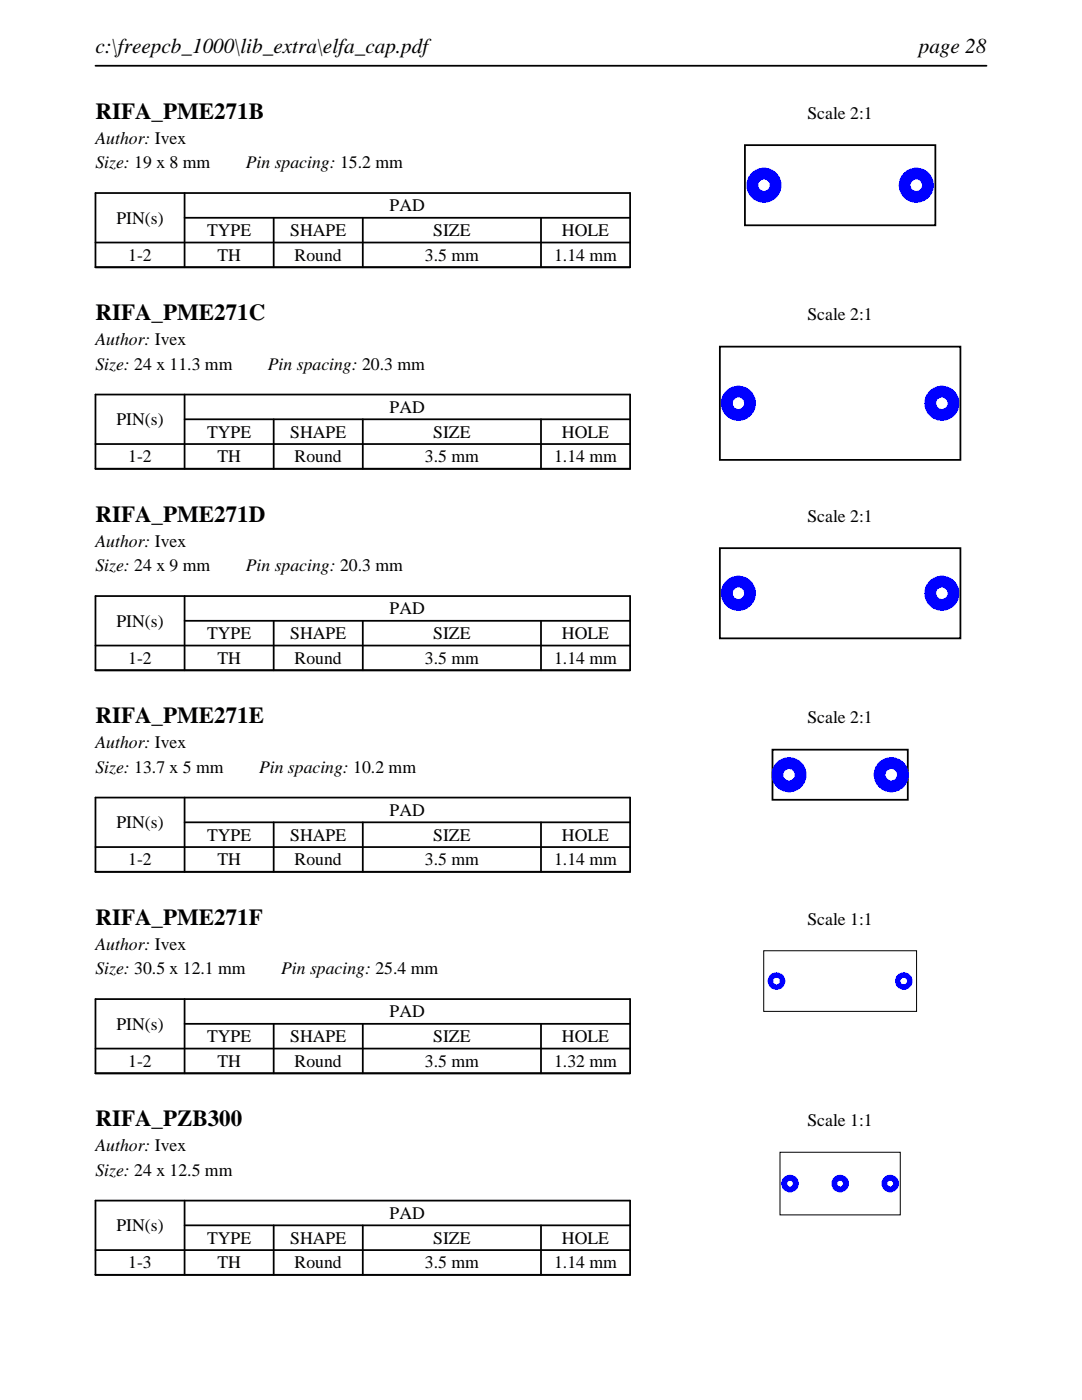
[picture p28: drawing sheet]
<svg xmlns="http://www.w3.org/2000/svg" width="216mm" height="279mm" viewBox="0 0 216 279" stroke-linecap="round" stroke-linejoin="round" font-family="sans-serif">
<defs><g id="words">
<g font-size="4.6">
<text x="19" y="23.7">RIFA_PME271B</text>
<text x="19" y="63.9">RIFA_PME271C</text>
<text x="19" y="104.1">RIFA_PME271D</text>
<text x="19" y="144.4">RIFA_PME271E</text>
<text x="19" y="184.6">RIFA_PME271F</text>
<text x="19" y="224.8">RIFA_PZB300</text>
</g>
<g font-size="4.2">
<text x="19" y="10.6">c:\freepcb_1000\lib_extra\elfa_cap.pdf</text>
<text x="183.3" y="10.6">page 28</text>
</g>
<g font-size="3.5">
<text x="161.1" y="23.7">Scale 2:1</text>
<text x="19" y="28.6">Author: Ivex</text>
<text x="19" y="33.6">Size: 19 x 8 mm</text>
<text x="49" y="33.6">Pin spacing: 15.2 mm</text>
<text x="23.2" y="44.6">PIN(s)</text>
<text x="41.3" y="47.1">TYPE</text>
<text x="57.9" y="47.1">SHAPE</text>
<text x="77.8" y="42.2">PAD</text>
<text x="86.4" y="47.1">SIZE</text>
<text x="112.1" y="47.1">HOLE</text>
<text x="25.6" y="52.1">1-2</text>
<text x="43.4" y="52.1">TH</text>
<text x="58.8" y="52.1">Round</text>
<text x="84.8" y="52.1">3.5 mm</text>
<text x="110.6" y="52.1">1.14 mm</text>
<text x="161.1" y="63.9">Scale 2:1</text>
<text x="19" y="68.9">Author: Ivex</text>
<text x="19" y="73.8">Size: 24 x 11.3 mm</text>
<text x="53.4" y="73.8">Pin spacing: 20.3 mm</text>
<text x="77.8" y="82.4">PAD</text>
<text x="23.2" y="84.8">PIN(s)</text>
<text x="41.3" y="87.3">TYPE</text>
<text x="57.9" y="87.3">SHAPE</text>
<text x="86.4" y="87.3">SIZE</text>
<text x="112.1" y="87.3">HOLE</text>
<text x="25.6" y="92.3">1-2</text>
<text x="43.4" y="92.3">TH</text>
<text x="58.8" y="92.3">Round</text>
<text x="84.8" y="92.3">3.5 mm</text>
<text x="110.6" y="92.3">1.14 mm</text>
<text x="161.1" y="104.1">Scale 2:1</text>
<text x="19" y="109.1">Author: Ivex</text>
<text x="19" y="114">Size: 24 x 9 mm</text>
<text x="49" y="114">Pin spacing: 20.3 mm</text>
<text x="23.2" y="125.1">PIN(s)</text>
<text x="77.8" y="122.6">PAD</text>
<text x="41.3" y="127.6">TYPE</text>
<text x="57.9" y="127.6">SHAPE</text>
<text x="86.4" y="127.6">SIZE</text>
<text x="112.1" y="127.6">HOLE</text>
<text x="25.6" y="132.5">1-2</text>
<text x="43.4" y="132.5">TH</text>
<text x="58.8" y="132.5">Round</text>
<text x="84.8" y="132.5">3.5 mm</text>
<text x="110.6" y="132.5">1.14 mm</text>
<text x="19" y="149.3">Author: Ivex</text>
<text x="161.1" y="144.4">Scale 2:1</text>
<text x="19" y="154.2">Size: 13.7 x 5 mm</text>
<text x="51.7" y="154.2">Pin spacing: 10.2 mm</text>
<text x="23.2" y="165.3">PIN(s)</text>
<text x="41.3" y="167.8">TYPE</text>
<text x="57.9" y="167.8">SHAPE</text>
<text x="77.8" y="162.8">PAD</text>
<text x="86.4" y="167.8">SIZE</text>
<text x="112.1" y="167.8">HOLE</text>
<text x="25.6" y="172.7">1-2</text>
<text x="43.4" y="172.7">TH</text>
<text x="58.8" y="172.7">Round</text>
<text x="84.8" y="172.7">3.5 mm</text>
<text x="110.6" y="172.7">1.14 mm</text>
<text x="161.1" y="184.6">Scale 1:1</text>
<text x="19" y="189.5">Author: Ivex</text>
<text x="19" y="194.5">Size: 30.5 x 12.1 mm</text>
<text x="56.1" y="194.5">Pin spacing: 25.4 mm</text>
<text x="77.8" y="203.1">PAD</text>
<text x="23.2" y="205.5">PIN(s)</text>
<text x="41.3" y="208">TYPE</text>
<text x="57.9" y="208">SHAPE</text>
<text x="86.4" y="208">SIZE</text>
<text x="112.1" y="208">HOLE</text>
<text x="25.6" y="212.9">1-2</text>
<text x="43.4" y="212.9">TH</text>
<text x="58.8" y="212.9">Round</text>
<text x="84.8" y="212.9">3.5 mm</text>
<text x="110.6" y="212.9">1.32 mm</text>
<text x="161.1" y="224.8">Scale 1:1</text>
<text x="19" y="229.7">Author: Ivex</text>
<text x="19" y="234.7">Size: 24 x 12.5 mm</text>
<text x="23.2" y="245.7">PIN(s)</text>
<text x="77.8" y="243.3">PAD</text>
<text x="41.3" y="248.2">TYPE</text>
<text x="57.9" y="248.2">SHAPE</text>
<text x="86.4" y="248.2">SIZE</text>
<text x="112.1" y="248.2">HOLE</text>
<text x="25.6" y="253.2">1-3</text>
<text x="43.4" y="253.2">TH</text>
<text x="58.8" y="253.2">Round</text>
<text x="84.8" y="253.2">3.5 mm</text>
<text x="110.6" y="253.2">1.14 mm</text>
</g>
</g></defs>
<path d="M19 13.1h177.8M19 38.5h106.7v14.8h-106.7zM36.8 38.5v14.8M19 48.4h106.7M36.8 43.5h88.9M54.6 43.5v9.8M72.4 43.5v9.8M107.9 43.5v9.8" fill="none" stroke="#000" stroke-width=".35"/>
<path d="M148.6 29h38v16h-38z" fill="none" stroke="#000" stroke-width=".36"/>
<g fill="#00f">
<path d="M148.9 37a3.5 3.5 0 0 0 7 0 3.5 3.5 0 0 0-7 0zM151.3 37a1.15 1.15 0 0 1 2.3 0 1.15 1.15 0 0 1-2.3 0z"/>
<path d="M179.3 37a3.5 3.5 0 0 0 7 0 3.5 3.5 0 0 0-7 0zM181.7 37a1.15 1.15 0 0 1 2.3 0 1.15 1.15 0 0 1-2.3 0z"/>
</g>
<path d="M19 78.7h106.7v14.9h-106.7zM36.8 78.7v14.9M19 88.6h106.7M36.8 83.7h88.9M54.6 83.7v9.9M72.4 83.7v9.9M107.9 83.7v9.9" fill="none" stroke="#000" stroke-width=".35"/>
<path d="M143.6 69.2h48v22.6h-48z" fill="none" stroke="#000" stroke-width=".36"/>
<g fill="#00f">
<path d="M143.8 80.5a3.5 3.5 0 0 0 7 0 3.5 3.5 0 0 0-7 0zM146.2 80.5a1.15 1.15 0 0 1 2.3 0 1.15 1.15 0 0 1-2.3 0z"/>
<path d="M184.4 80.5a3.5 3.5 0 0 0 7 0 3.5 3.5 0 0 0-7 0zM186.8 80.5a1.15 1.15 0 0 1 2.3 0 1.15 1.15 0 0 1-2.3 0z"/>
</g>
<path d="M19 119h106.7v14.8h-106.7zM36.8 119v14.8M19 128.8h106.7M36.8 123.9h88.9M54.6 123.9v9.9M72.4 123.9v9.9M107.9 123.9v9.9" fill="none" stroke="#000" stroke-width=".35"/>
<path d="M143.6 109.4h48v18h-48z" fill="none" stroke="#000" stroke-width=".36"/>
<g fill="#00f">
<path d="M143.8 118.4a3.5 3.5 0 0 0 7 0 3.5 3.5 0 0 0-7 0zM146.2 118.4a1.15 1.15 0 0 1 2.3 0 1.15 1.15 0 0 1-2.3 0z"/>
<path d="M184.4 118.4a3.5 3.5 0 0 0 7 0 3.5 3.5 0 0 0-7 0zM186.8 118.4a1.15 1.15 0 0 1 2.3 0 1.15 1.15 0 0 1-2.3 0z"/>
</g>
<path d="M19 159.2h106.7v14.8h-106.7zM36.8 159.2v14.8M19 169.1h106.7M36.8 164.1h88.9M54.6 164.1v9.9M72.4 164.1v9.9M107.9 164.1v9.9" fill="none" stroke="#000" stroke-width=".35"/>
<path d="M154.1 149.6h27v10h-27z" fill="none" stroke="#000" stroke-width=".36"/>
<g fill="#00f">
<path d="M153.9 154.6a3.5 3.5 0 0 0 7 0 3.5 3.5 0 0 0-7 0zM156.3 154.6a1.15 1.15 0 0 1 2.3 0 1.15 1.15 0 0 1-2.3 0z"/>
<path d="M174.3 154.6a3.5 3.5 0 0 0 7 0 3.5 3.5 0 0 0-7 0zM176.7 154.6a1.15 1.15 0 0 1 2.3 0 1.15 1.15 0 0 1-2.3 0z"/>
</g>
<path d="M19 199.4h106.7v14.8h-106.7zM36.8 199.4v14.8M19 209.3h106.7M36.8 204.3h88.9M54.6 204.3v9.9M72.4 204.3v9.9M107.9 204.3v9.9" fill="none" stroke="#000" stroke-width=".35"/>
<path d="M152.4 189.7h30.5v12.1h-30.5z" fill="none" stroke="#000" stroke-width=".2"/>
<g fill="#00f">
<path d="M153.2 195.8a1.75 1.75 0 0 0 3.5 0 1.75 1.75 0 0 0-3.5 0zM154.3 195.8a.66 .66 0 0 1 1.3 0 .66 .66 0 0 1-1.3 0z"/>
<path d="M178.6 195.8a1.75 1.75 0 0 0 3.5 0 1.75 1.75 0 0 0-3.5 0zM179.7 195.8a.66 .66 0 0 1 1.3 0 .66 .66 0 0 1-1.3 0z"/>
</g>
<path d="M19 239.6h106.7v14.8h-106.7zM36.8 239.6v14.8M19 249.5h106.7M36.8 244.5h88.9M54.6 244.5v9.9M72.4 244.5v9.9M107.9 244.5v9.9" fill="none" stroke="#000" stroke-width=".35"/>
<path d="M155.6 230h24v12.5h-24z" fill="none" stroke="#000" stroke-width=".2"/>
<g fill="#00f">
<path d="M155.9 236.2a1.75 1.75 0 0 0 3.5 0 1.75 1.75 0 0 0-3.5 0zM157.1 236.2a.57 .57 0 0 1 1.1 0 .57 .57 0 0 1-1.1 0z"/>
<path d="M175.9 236.2a1.75 1.75 0 0 0 3.5 0 1.75 1.75 0 0 0-3.5 0zM177.1 236.2a.57 .57 0 0 1 1.1 0 .57 .57 0 0 1-1.1 0z"/>
<path d="M165.9 236.2a1.75 1.75 0 0 0 3.5 0 1.75 1.75 0 0 0-3.5 0zM167.1 236.2a.57 .57 0 0 1 1.1 0 .57 .57 0 0 1-1.1 0z"/>
</g>
<use href="#words"/>
</svg>
